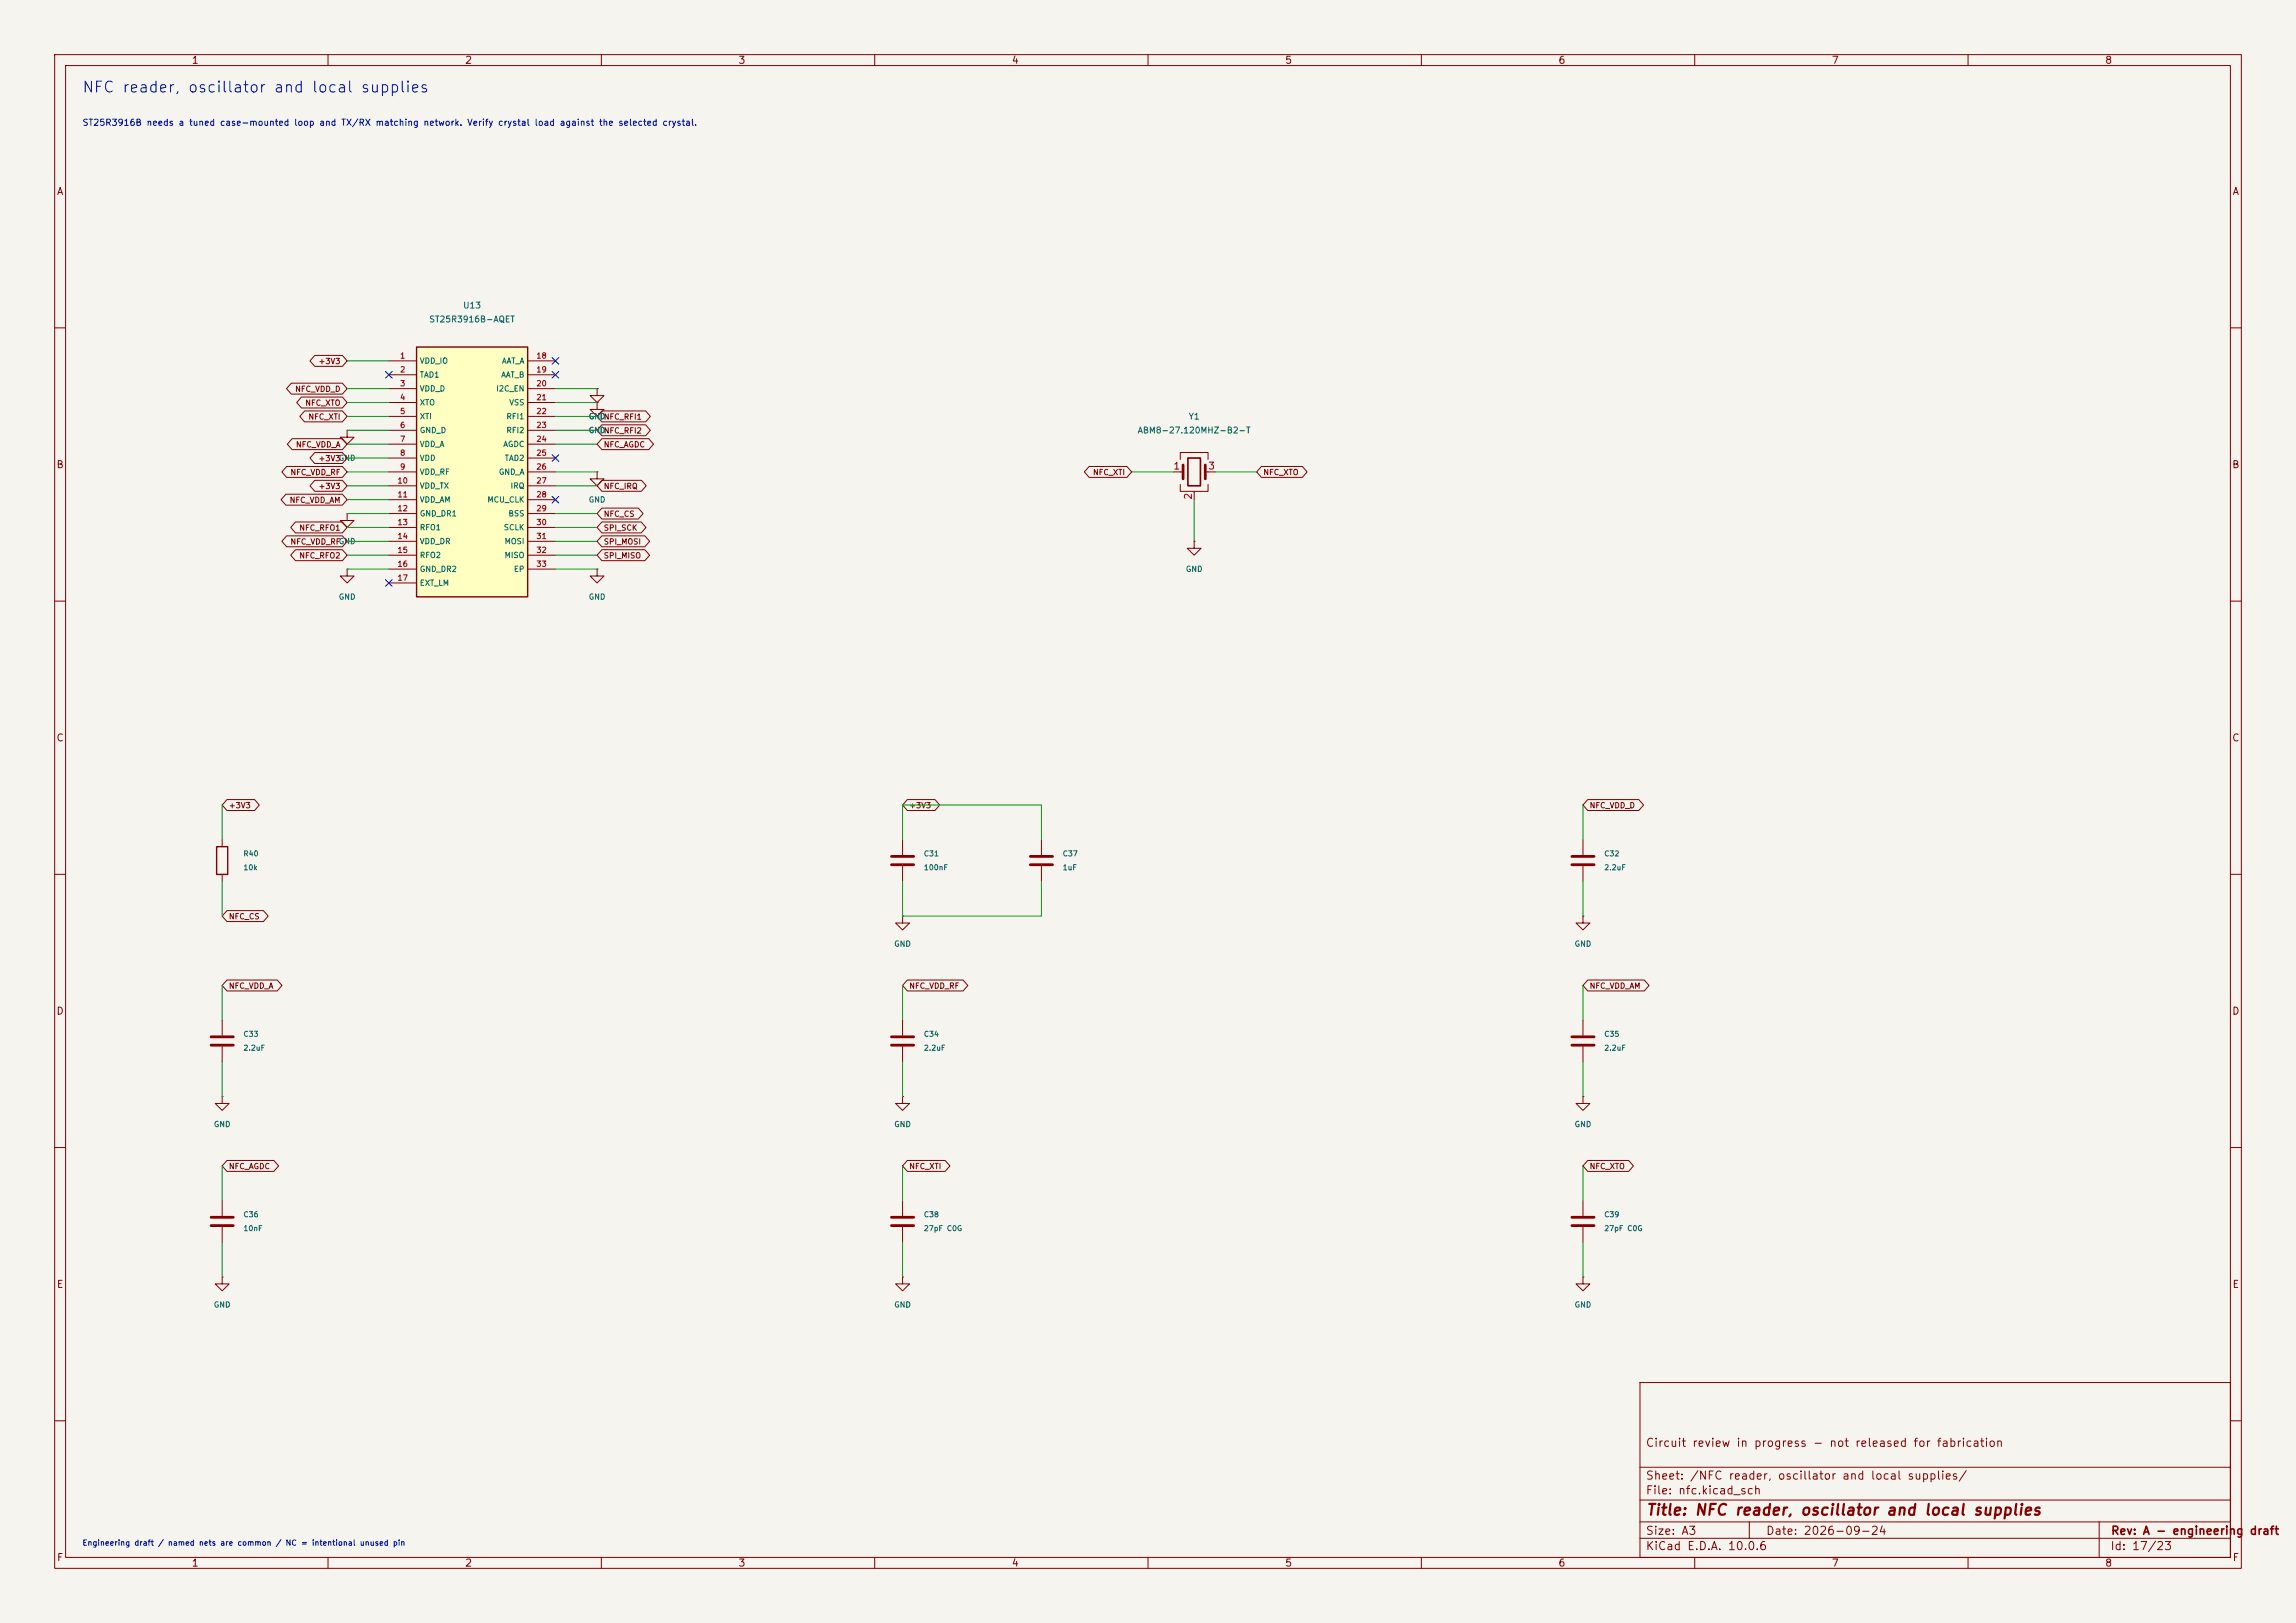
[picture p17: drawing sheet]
(kicad_sch
 (version 20250114)
 (generator "eeschema")
 (paper "A3")
 (title_block
  (title "NFC reader, oscillator and local supplies")
  (date "2026-09-24")
  (rev "A - engineering draft")
  (comment 1 "Circuit review in progress - not released for fabrication"))
 (lib_symbols
  (symbol "Handset:ST25R3916B_AQET"
   (pin_names
    (offset 0.5)) (in_bom yes) (on_board yes)
   (property "Reference" "U" (at 0 0 0) (effects (font (size 1.27 1.27))))
   (property "Value" "ST25R3916B_AQET" (at 0 -2.54 0) (effects (font (size 1.27 1.27))))
   (symbol "ST25R3916B_AQET_0_1"
    (rectangle (start -10.16 22.86) (end 10.16 -22.86) (stroke (width 0.254) (type default)) (fill (type background))))
   (symbol "ST25R3916B_AQET_1_1"
    (pin power_in line (at -15.24 20.32 0) (length 5.08) (name "VDD_IO" (effects (font (size 1 1)))) (number "1" (effects (font (size 1 1)))))
    (pin output line (at -15.24 17.78 0) (length 5.08) (name "TAD1" (effects (font (size 1 1)))) (number "2" (effects (font (size 1 1)))))
    (pin power_out line (at -15.24 15.239999999999998 0) (length 5.08) (name "VDD_D" (effects (font (size 1 1)))) (number "3" (effects (font (size 1 1)))))
    (pin output line (at -15.24 12.7 0) (length 5.08) (name "XTO" (effects (font (size 1 1)))) (number "4" (effects (font (size 1 1)))))
    (pin input line (at -15.24 10.16 0) (length 5.08) (name "XTI" (effects (font (size 1 1)))) (number "5" (effects (font (size 1 1)))))
    (pin power_in line (at -15.24 7.619999999999999 0) (length 5.08) (name "GND_D" (effects (font (size 1 1)))) (number "6" (effects (font (size 1 1)))))
    (pin power_out line (at -15.24 5.079999999999998 0) (length 5.08) (name "VDD_A" (effects (font (size 1 1)))) (number "7" (effects (font (size 1 1)))))
    (pin power_in line (at -15.24 2.539999999999999 0) (length 5.08) (name "VDD" (effects (font (size 1 1)))) (number "8" (effects (font (size 1 1)))))
    (pin power_out line (at -15.24 0.0 0) (length 5.08) (name "VDD_RF" (effects (font (size 1 1)))) (number "9" (effects (font (size 1 1)))))
    (pin power_in line (at -15.24 -2.539999999999999 0) (length 5.08) (name "VDD_TX" (effects (font (size 1 1)))) (number "10" (effects (font (size 1 1)))))
    (pin power_out line (at -15.24 -5.080000000000002 0) (length 5.08) (name "VDD_AM" (effects (font (size 1 1)))) (number "11" (effects (font (size 1 1)))))
    (pin power_in line (at -15.24 -7.620000000000001 0) (length 5.08) (name "GND_DR1" (effects (font (size 1 1)))) (number "12" (effects (font (size 1 1)))))
    (pin output line (at -15.24 -10.160000000000004 0) (length 5.08) (name "RFO1" (effects (font (size 1 1)))) (number "13" (effects (font (size 1 1)))))
    (pin power_in line (at -15.24 -12.700000000000003 0) (length 5.08) (name "VDD_DR" (effects (font (size 1 1)))) (number "14" (effects (font (size 1 1)))))
    (pin output line (at -15.24 -15.240000000000002 0) (length 5.08) (name "RFO2" (effects (font (size 1 1)))) (number "15" (effects (font (size 1 1)))))
    (pin power_in line (at -15.24 -17.78 0) (length 5.08) (name "GND_DR2" (effects (font (size 1 1)))) (number "16" (effects (font (size 1 1)))))
    (pin output line (at -15.24 -20.32 0) (length 5.08) (name "EXT_LM" (effects (font (size 1 1)))) (number "17" (effects (font (size 1 1)))))
    (pin output line (at 15.24 20.32 180) (length 5.08) (name "AAT_A" (effects (font (size 1 1)))) (number "18" (effects (font (size 1 1)))))
    (pin output line (at 15.24 17.78 180) (length 5.08) (name "AAT_B" (effects (font (size 1 1)))) (number "19" (effects (font (size 1 1)))))
    (pin input line (at 15.24 15.239999999999998 180) (length 5.08) (name "I2C_EN" (effects (font (size 1 1)))) (number "20" (effects (font (size 1 1)))))
    (pin power_in line (at 15.24 12.7 180) (length 5.08) (name "VSS" (effects (font (size 1 1)))) (number "21" (effects (font (size 1 1)))))
    (pin input line (at 15.24 10.16 180) (length 5.08) (name "RFI1" (effects (font (size 1 1)))) (number "22" (effects (font (size 1 1)))))
    (pin input line (at 15.24 7.619999999999999 180) (length 5.08) (name "RFI2" (effects (font (size 1 1)))) (number "23" (effects (font (size 1 1)))))
    (pin passive line (at 15.24 5.079999999999998 180) (length 5.08) (name "AGDC" (effects (font (size 1 1)))) (number "24" (effects (font (size 1 1)))))
    (pin passive line (at 15.24 2.539999999999999 180) (length 5.08) (name "TAD2" (effects (font (size 1 1)))) (number "25" (effects (font (size 1 1)))))
    (pin power_in line (at 15.24 0.0 180) (length 5.08) (name "GND_A" (effects (font (size 1 1)))) (number "26" (effects (font (size 1 1)))))
    (pin output line (at 15.24 -2.539999999999999 180) (length 5.08) (name "IRQ" (effects (font (size 1 1)))) (number "27" (effects (font (size 1 1)))))
    (pin output line (at 15.24 -5.080000000000002 180) (length 5.08) (name "MCU_CLK" (effects (font (size 1 1)))) (number "28" (effects (font (size 1 1)))))
    (pin input line (at 15.24 -7.620000000000001 180) (length 5.08) (name "BSS" (effects (font (size 1 1)))) (number "29" (effects (font (size 1 1)))))
    (pin input line (at 15.24 -10.160000000000004 180) (length 5.08) (name "SCLK" (effects (font (size 1 1)))) (number "30" (effects (font (size 1 1)))))
    (pin input line (at 15.24 -12.700000000000003 180) (length 5.08) (name "MOSI" (effects (font (size 1 1)))) (number "31" (effects (font (size 1 1)))))
    (pin tri_state line (at 15.24 -15.240000000000002 180) (length 5.08) (name "MISO" (effects (font (size 1 1)))) (number "32" (effects (font (size 1 1)))))
    (pin power_in line (at 15.24 -17.78 180) (length 5.08) (name "EP" (effects (font (size 1 1)))) (number "33" (effects (font (size 1 1)))))))
  (symbol "Device:Crystal_GND24"
   (pin_names
    (offset 1.016) (hide yes)) (exclude_from_sim no) (in_bom yes) (on_board yes)
   (in_pos_files yes)
   (duplicate_pin_numbers_are_jumpers no)
   (property "Reference" "Y" (at 3.175 5.08 0) (show_name no) (do_not_autoplace no) (effects (font (size 1.27 1.27)) (justify left)))
   (property "Value" "Crystal_GND24" (at 3.175 3.175 0) (show_name no) (do_not_autoplace no) (effects (font (size 1.27 1.27)) (justify left)))
   (property "Footprint" "" (at 0 0 0) (show_name no) (do_not_autoplace no) (hide yes) (effects (font (size 1.27 1.27))))
   (property "Datasheet" "" (at 0 0 0) (show_name no) (do_not_autoplace no) (hide yes) (effects (font (size 1.27 1.27))))
   (property "Description" "Four pin crystal, GND on pins 2 and 4" (at 0 0 0) (show_name no) (do_not_autoplace no) (hide yes) (effects (font (size 1.27 1.27))))
   (property private "KLC_S3.3" "The rectangle is not a symbol body but a graphical element" (at 0 -12.7 0) (show_name yes) (do_not_autoplace no) (hide yes) (effects (font (size 1.27 1.27))))
   (property private "KLC_S4.1" "Some pins are on 50mil grid to make the symbol small" (at 0 -15.24 0) (show_name yes) (do_not_autoplace no) (hide yes) (effects (font (size 1.27 1.27))))
   (symbol "Crystal_GND24_0_1"
    (polyline (pts (xy -2.54 2.286) (xy -2.54 3.556) (xy 2.54 3.556) (xy 2.54 2.286)) (stroke (width 0) (type default)) (fill (type none)))
    (polyline (pts (xy -2.54 0) (xy -2.032 0)) (stroke (width 0) (type default)) (fill (type none)))
    (polyline (pts (xy -2.54 -2.286) (xy -2.54 -3.556) (xy 2.54 -3.556) (xy 2.54 -2.286)) (stroke (width 0) (type default)) (fill (type none)))
    (polyline (pts (xy -2.032 -1.27) (xy -2.032 1.27)) (stroke (width 0.508) (type default)) (fill (type none)))
    (rectangle (start -1.143 2.54) (end 1.143 -2.54) (stroke (width 0.3048) (type default)) (fill (type none)))
    (polyline (pts (xy 0 -3.81) (xy 0 -3.556)) (stroke (width 0) (type default)) (fill (type none)))
    (polyline (pts (xy 2.032 0) (xy 2.54 0)) (stroke (width 0) (type default)) (fill (type none)))
    (polyline (pts (xy 2.032 -1.27) (xy 2.032 1.27)) (stroke (width 0.508) (type default)) (fill (type none))))
   (symbol "Crystal_GND24_1_1"
    (pin passive line (at -3.81 0 0) (length 1.27) (name "1" (effects (font (size 1.27 1.27)))) (number "1" (effects (font (size 1.27 1.27)))))
    (pin passive line (at 0 -5.08 90) (length 1.27) (name "G" (effects (font (size 1.27 1.27)))) (number "2" (effects (font (size 1.27 1.27)))))
    (pin passive line (at 3.81 0 180) (length 1.27) (name "3" (effects (font (size 1.27 1.27)))) (number "3" (effects (font (size 1.27 1.27)))))
    (pin passive line (at 0 -5.08 90) (length 1.27) (hide yes) (name "G" (effects (font (size 1.27 1.27)))) (number "4" (effects (font (size 1.27 1.27))))))
   (embedded_fonts no))
  (symbol "Device:R"
   (pin_numbers (hide yes))
   (pin_names
    (offset 0)) (exclude_from_sim no) (in_bom yes) (on_board yes)
   (in_pos_files yes)
   (duplicate_pin_numbers_are_jumpers no)
   (property "Reference" "R" (at 2.032 0 90) (show_name no) (do_not_autoplace no) (effects (font (size 1.27 1.27))))
   (property "Value" "R" (at 0 0 90) (show_name no) (do_not_autoplace no) (effects (font (size 1.27 1.27))))
   (property "Footprint" "" (at -1.778 0 90) (show_name no) (do_not_autoplace no) (hide yes) (effects (font (size 1.27 1.27))))
   (property "Datasheet" "" (at 0 0 0) (show_name no) (do_not_autoplace no) (hide yes) (effects (font (size 1.27 1.27))))
   (property "Description" "Resistor" (at 0 0 0) (show_name no) (do_not_autoplace no) (hide yes) (effects (font (size 1.27 1.27))))
   (symbol "R_0_1"
    (rectangle (start -1.016 -2.54) (end 1.016 2.54) (stroke (width 0.254) (type default)) (fill (type none))))
   (symbol "R_1_1"
    (pin passive line (at 0 3.81 270) (length 1.27) (name "" (effects (font (size 1.27 1.27)))) (number "1" (effects (font (size 1.27 1.27)))))
    (pin passive line (at 0 -3.81 90) (length 1.27) (name "" (effects (font (size 1.27 1.27)))) (number "2" (effects (font (size 1.27 1.27))))))
   (embedded_fonts no))
  (symbol "Device:C"
   (pin_numbers (hide yes))
   (pin_names
    (offset 0.254)) (exclude_from_sim no) (in_bom yes) (on_board yes)
   (in_pos_files yes)
   (duplicate_pin_numbers_are_jumpers no)
   (property "Reference" "C" (at 0.635 2.54 0) (show_name no) (do_not_autoplace no) (effects (font (size 1.27 1.27)) (justify left)))
   (property "Value" "C" (at 0.635 -2.54 0) (show_name no) (do_not_autoplace no) (effects (font (size 1.27 1.27)) (justify left)))
   (property "Footprint" "" (at 0.9652 -3.81 0) (show_name no) (do_not_autoplace no) (hide yes) (effects (font (size 1.27 1.27))))
   (property "Datasheet" "" (at 0 0 0) (show_name no) (do_not_autoplace no) (hide yes) (effects (font (size 1.27 1.27))))
   (property "Description" "Unpolarized capacitor" (at 0 0 0) (show_name no) (do_not_autoplace no) (hide yes) (effects (font (size 1.27 1.27))))
   (symbol "C_0_1"
    (polyline (pts (xy -2.032 0.762) (xy 2.032 0.762)) (stroke (width 0.508) (type default)) (fill (type none)))
    (polyline (pts (xy -2.032 -0.762) (xy 2.032 -0.762)) (stroke (width 0.508) (type default)) (fill (type none))))
   (symbol "C_1_1"
    (pin passive line (at 0 3.81 270) (length 2.794) (name "" (effects (font (size 1.27 1.27)))) (number "1" (effects (font (size 1.27 1.27)))))
    (pin passive line (at 0 -3.81 90) (length 2.794) (name "" (effects (font (size 1.27 1.27)))) (number "2" (effects (font (size 1.27 1.27))))))
   (embedded_fonts no))
  (symbol "power:GND"
   (power global)
   (pin_numbers (hide yes))
   (pin_names
    (offset 0) (hide yes)) (exclude_from_sim no) (in_bom yes) (on_board yes)
   (in_pos_files yes)
   (duplicate_pin_numbers_are_jumpers no)
   (property "Reference" "#PWR" (at 0 -6.35 0) (show_name no) (do_not_autoplace no) (hide yes) (effects (font (size 1.27 1.27))))
   (property "Value" "GND" (at 0 -3.81 0) (show_name no) (do_not_autoplace no) (effects (font (size 1.27 1.27))))
   (property "Footprint" "" (at 0 0 0) (show_name no) (do_not_autoplace no) (hide yes) (effects (font (size 1.27 1.27))))
   (property "Datasheet" "" (at 0 0 0) (show_name no) (do_not_autoplace no) (hide yes) (effects (font (size 1.27 1.27))))
   (property "Description" "Power symbol creates a global label with name \"GND\" , ground" (at 0 0 0) (show_name no) (do_not_autoplace no) (hide yes) (effects (font (size 1.27 1.27))))
   (symbol "GND_0_1"
    (polyline (pts (xy 0 0) (xy 0 -1.27) (xy 1.27 -1.27) (xy 0 -2.54) (xy -1.27 -1.27) (xy 0 -1.27)) (stroke (width 0) (type default)) (fill (type none))))
   (symbol "GND_1_1"
    (pin power_in line (at 0 0 270) (length 0) (name "" (effects (font (size 1.27 1.27)))) (number "1" (effects (font (size 1.27 1.27))))))
   (embedded_fonts no)))
 (text "NFC reader, oscillator and local supplies" (at 15 15 0) (effects (font (size 2 2)) (justify left top)))
 (text "ST25R3916B needs a tuned case-mounted loop and TX/RX matching network. Verify crystal load against the selected crystal." (at 15 22 0) (effects (font (size 1.15 1.15)) (justify left top)))
 (text "Engineering draft / named nets are common / NC = intentional unused pin" (at 15 282 0) (effects (font (size 1 1)) (justify left top)))
 (symbol
  (lib_id "Handset:ST25R3916B_AQET") (at 86.36 86.36 0) (unit 1) (in_bom yes) (on_board yes) (dnp no)
  (property "Reference" "U13" (at 86.36 55.88 0) (effects (font (size 1.1 1.1))))
  (property "Value" "ST25R3916B-AQET" (at 86.36 58.42 0) (effects (font (size 1.1 1.1))))
  (property "Footprint" "Package_DFN_QFN:VQFN-32-1EP_5x5mm_P0.5mm_EP3.5x3.5mm" (at 86.36 86.36 0) (effects (font (size 1.27 1.27)) (hide yes))) (pin "1") (pin "2") (pin "3") (pin "4") (pin "5") (pin "6") (pin "7") (pin "8") (pin "9") (pin "10") (pin "11") (pin "12") (pin "13") (pin "14") (pin "15") (pin "16") (pin "17") (pin "18") (pin "19") (pin "20") (pin "21") (pin "22") (pin "23") (pin "24") (pin "25") (pin "26") (pin "27") (pin "28") (pin "29") (pin "30") (pin "31") (pin "32") (pin "33"))
 (symbol
  (lib_id "Device:Crystal_GND24") (at 218.44 86.36 0) (unit 1) (in_bom yes) (on_board yes) (dnp no)
  (property "Reference" "Y1" (at 218.44 76.2 0) (effects (font (size 1.1 1.1))))
  (property "Value" "ABM8-27.120MHZ-B2-T" (at 218.44 78.74 0) (effects (font (size 1.1 1.1))))
  (property "Footprint" "Crystal:Crystal_SMD_3225-4Pin_3.2x2.5mm" (at 218.44 86.36 0) (effects (font (size 1.27 1.27)) (hide yes))) (pin "1") (pin "2") (pin "3") (pin "4"))
 (symbol
  (lib_id "Device:R") (at 40.64 157.48 0) (unit 1) (in_bom yes) (on_board yes) (dnp no)
  (property "Reference" "R40" (at 44.45 156.20999999999998 0) (effects (font (size 0.95 0.95)) (justify left)))
  (property "Value" "10k" (at 44.45 158.75 0) (effects (font (size 0.95 0.95)) (justify left)))
  (property "Footprint" "Resistor_SMD:R_0402_1005Metric" (at 40.64 157.48 0) (effects (font (size 1.27 1.27)) (hide yes))) (pin "1") (pin "2"))
 (wire (pts (xy 40.6400 153.6700) (xy 40.6400 147.3200)) (stroke (width 0) (type default)))
 (wire (pts (xy 40.6400 161.2900) (xy 40.6400 167.6400)) (stroke (width 0) (type default)))
 (global_label "+3V3"
  (shape bidirectional) (at 40.64 147.32 0) (effects (font (size 1 1)) (justify left)))
 (global_label "NFC_CS"
  (shape bidirectional) (at 40.64 167.64 0) (effects (font (size 1 1)) (justify left)))
 (symbol
  (lib_id "Device:C") (at 165.1 157.48 0) (unit 1) (in_bom yes) (on_board yes) (dnp no)
  (property "Reference" "C31" (at 168.91 156.20999999999998 0) (effects (font (size 0.95 0.95)) (justify left)))
  (property "Value" "100nF" (at 168.91 158.75 0) (effects (font (size 0.95 0.95)) (justify left)))
  (property "Footprint" "Capacitor_SMD:C_0402_1005Metric" (at 165.1 157.48 0) (effects (font (size 1.27 1.27)) (hide yes))) (pin "1") (pin "2"))
 (wire (pts (xy 165.1000 153.6700) (xy 165.1000 147.3200)) (stroke (width 0) (type default)))
 (wire (pts (xy 165.1000 161.2900) (xy 165.1000 167.6400)) (stroke (width 0) (type default)))
 (symbol
  (lib_id "Device:C") (at 190.5 157.48 0) (unit 1) (in_bom yes) (on_board yes) (dnp no)
  (property "Reference" "C37" (at 194.31 156.20999999999998 0) (effects (font (size 0.95 0.95)) (justify left)))
  (property "Value" "1uF" (at 194.31 158.75 0) (effects (font (size 0.95 0.95)) (justify left)))
  (property "Footprint" "Capacitor_SMD:C_0402_1005Metric" (at 190.5 157.48 0) (effects (font (size 1.27 1.27)) (hide yes))) (pin "1") (pin "2"))
 (wire (pts (xy 190.5000 153.6700) (xy 190.5000 147.3200)) (stroke (width 0) (type default)))
 (wire (pts (xy 190.5000 161.2900) (xy 190.5000 167.6400)) (stroke (width 0) (type default)))
 (wire (pts (xy 165.1000 147.3200) (xy 190.5000 147.3200)) (stroke (width 0) (type default)))
 (wire (pts (xy 165.1000 167.6400) (xy 190.5000 167.6400)) (stroke (width 0) (type default)))
 (global_label "+3V3"
  (shape bidirectional) (at 165.1 147.32 0) (effects (font (size 1 1)) (justify left)))
 (symbol
  (lib_id "power:GND") (at 165.1 167.64 0) (unit 1) (in_bom yes) (on_board yes) (dnp no)
  (property "Reference" "#PWR17014" (at 165.1 167.64 0) (effects (font (size 1 1)) (hide yes)))
  (property "Value" "GND" (at 165.1 172.72 0) (effects (font (size 1 1)))) (pin "1"))
 (symbol
  (lib_id "Device:C") (at 289.56 157.48 0) (unit 1) (in_bom yes) (on_board yes) (dnp no)
  (property "Reference" "C32" (at 293.37 156.20999999999998 0) (effects (font (size 0.95 0.95)) (justify left)))
  (property "Value" "2.2uF" (at 293.37 158.75 0) (effects (font (size 0.95 0.95)) (justify left)))
  (property "Footprint" "Capacitor_SMD:C_0603_1608Metric" (at 289.56 157.48 0) (effects (font (size 1.27 1.27)) (hide yes))) (pin "1") (pin "2"))
 (wire (pts (xy 289.5600 153.6700) (xy 289.5600 147.3200)) (stroke (width 0) (type default)))
 (wire (pts (xy 289.5600 161.2900) (xy 289.5600 167.6400)) (stroke (width 0) (type default)))
 (global_label "NFC_VDD_D"
  (shape bidirectional) (at 289.56 147.32 0) (effects (font (size 1 1)) (justify left)))
 (symbol
  (lib_id "power:GND") (at 289.56 167.64 0) (unit 1) (in_bom yes) (on_board yes) (dnp no)
  (property "Reference" "#PWR17019" (at 289.56 167.64 0) (effects (font (size 1 1)) (hide yes)))
  (property "Value" "GND" (at 289.56 172.72 0) (effects (font (size 1 1)))) (pin "1"))
 (symbol
  (lib_id "Device:C") (at 40.64 190.5 0) (unit 1) (in_bom yes) (on_board yes) (dnp no)
  (property "Reference" "C33" (at 44.45 189.23 0) (effects (font (size 0.95 0.95)) (justify left)))
  (property "Value" "2.2uF" (at 44.45 191.77 0) (effects (font (size 0.95 0.95)) (justify left)))
  (property "Footprint" "Capacitor_SMD:C_0603_1608Metric" (at 40.64 190.5 0) (effects (font (size 1.27 1.27)) (hide yes))) (pin "1") (pin "2"))
 (wire (pts (xy 40.6400 186.6900) (xy 40.6400 180.3400)) (stroke (width 0) (type default)))
 (wire (pts (xy 40.6400 194.3100) (xy 40.6400 200.6600)) (stroke (width 0) (type default)))
 (global_label "NFC_VDD_A"
  (shape bidirectional) (at 40.64 180.34 0) (effects (font (size 1 1)) (justify left)))
 (symbol
  (lib_id "power:GND") (at 40.64 200.66 0) (unit 1) (in_bom yes) (on_board yes) (dnp no)
  (property "Reference" "#PWR17024" (at 40.64 200.66 0) (effects (font (size 1 1)) (hide yes)))
  (property "Value" "GND" (at 40.64 205.74 0) (effects (font (size 1 1)))) (pin "1"))
 (symbol
  (lib_id "Device:C") (at 165.1 190.5 0) (unit 1) (in_bom yes) (on_board yes) (dnp no)
  (property "Reference" "C34" (at 168.91 189.23 0) (effects (font (size 0.95 0.95)) (justify left)))
  (property "Value" "2.2uF" (at 168.91 191.77 0) (effects (font (size 0.95 0.95)) (justify left)))
  (property "Footprint" "Capacitor_SMD:C_0603_1608Metric" (at 165.1 190.5 0) (effects (font (size 1.27 1.27)) (hide yes))) (pin "1") (pin "2"))
 (wire (pts (xy 165.1000 186.6900) (xy 165.1000 180.3400)) (stroke (width 0) (type default)))
 (wire (pts (xy 165.1000 194.3100) (xy 165.1000 200.6600)) (stroke (width 0) (type default)))
 (global_label "NFC_VDD_RF"
  (shape bidirectional) (at 165.1 180.34 0) (effects (font (size 1 1)) (justify left)))
 (symbol
  (lib_id "power:GND") (at 165.1 200.66 0) (unit 1) (in_bom yes) (on_board yes) (dnp no)
  (property "Reference" "#PWR17029" (at 165.1 200.66 0) (effects (font (size 1 1)) (hide yes)))
  (property "Value" "GND" (at 165.1 205.74 0) (effects (font (size 1 1)))) (pin "1"))
 (symbol
  (lib_id "Device:C") (at 289.56 190.5 0) (unit 1) (in_bom yes) (on_board yes) (dnp no)
  (property "Reference" "C35" (at 293.37 189.23 0) (effects (font (size 0.95 0.95)) (justify left)))
  (property "Value" "2.2uF" (at 293.37 191.77 0) (effects (font (size 0.95 0.95)) (justify left)))
  (property "Footprint" "Capacitor_SMD:C_0603_1608Metric" (at 289.56 190.5 0) (effects (font (size 1.27 1.27)) (hide yes))) (pin "1") (pin "2"))
 (wire (pts (xy 289.5600 186.6900) (xy 289.5600 180.3400)) (stroke (width 0) (type default)))
 (wire (pts (xy 289.5600 194.3100) (xy 289.5600 200.6600)) (stroke (width 0) (type default)))
 (global_label "NFC_VDD_AM"
  (shape bidirectional) (at 289.56 180.34 0) (effects (font (size 1 1)) (justify left)))
 (symbol
  (lib_id "power:GND") (at 289.56 200.66 0) (unit 1) (in_bom yes) (on_board yes) (dnp no)
  (property "Reference" "#PWR17034" (at 289.56 200.66 0) (effects (font (size 1 1)) (hide yes)))
  (property "Value" "GND" (at 289.56 205.74 0) (effects (font (size 1 1)))) (pin "1"))
 (symbol
  (lib_id "Device:C") (at 40.64 223.51999999999998 0) (unit 1) (in_bom yes) (on_board yes) (dnp no)
  (property "Reference" "C36" (at 44.45 222.24999999999997 0) (effects (font (size 0.95 0.95)) (justify left)))
  (property "Value" "10nF" (at 44.45 224.79 0) (effects (font (size 0.95 0.95)) (justify left)))
  (property "Footprint" "Capacitor_SMD:C_0402_1005Metric" (at 40.64 223.51999999999998 0) (effects (font (size 1.27 1.27)) (hide yes))) (pin "1") (pin "2"))
 (wire (pts (xy 40.6400 219.7100) (xy 40.6400 213.3600)) (stroke (width 0) (type default)))
 (wire (pts (xy 40.6400 227.3300) (xy 40.6400 233.6800)) (stroke (width 0) (type default)))
 (global_label "NFC_AGDC"
  (shape bidirectional) (at 40.64 213.35999999999999 0) (effects (font (size 1 1)) (justify left)))
 (symbol
  (lib_id "power:GND") (at 40.64 233.67999999999998 0) (unit 1) (in_bom yes) (on_board yes) (dnp no)
  (property "Reference" "#PWR17039" (at 40.64 233.67999999999998 0) (effects (font (size 1 1)) (hide yes)))
  (property "Value" "GND" (at 40.64 238.76 0) (effects (font (size 1 1)))) (pin "1"))
 (symbol
  (lib_id "Device:C") (at 165.1 223.51999999999998 0) (unit 1) (in_bom yes) (on_board yes) (dnp no)
  (property "Reference" "C38" (at 168.91 222.24999999999997 0) (effects (font (size 0.95 0.95)) (justify left)))
  (property "Value" "27pF C0G" (at 168.91 224.79 0) (effects (font (size 0.95 0.95)) (justify left)))
  (property "Footprint" "Capacitor_SMD:C_0402_1005Metric" (at 165.1 223.51999999999998 0) (effects (font (size 1.27 1.27)) (hide yes))) (pin "1") (pin "2"))
 (wire (pts (xy 165.1000 219.7100) (xy 165.1000 213.3600)) (stroke (width 0) (type default)))
 (wire (pts (xy 165.1000 227.3300) (xy 165.1000 233.6800)) (stroke (width 0) (type default)))
 (global_label "NFC_XTI"
  (shape bidirectional) (at 165.1 213.35999999999999 0) (effects (font (size 1 1)) (justify left)))
 (symbol
  (lib_id "power:GND") (at 165.1 233.67999999999998 0) (unit 1) (in_bom yes) (on_board yes) (dnp no)
  (property "Reference" "#PWR17044" (at 165.1 233.67999999999998 0) (effects (font (size 1 1)) (hide yes)))
  (property "Value" "GND" (at 165.1 238.76 0) (effects (font (size 1 1)))) (pin "1"))
 (symbol
  (lib_id "Device:C") (at 289.56 223.51999999999998 0) (unit 1) (in_bom yes) (on_board yes) (dnp no)
  (property "Reference" "C39" (at 293.37 222.24999999999997 0) (effects (font (size 0.95 0.95)) (justify left)))
  (property "Value" "27pF C0G" (at 293.37 224.79 0) (effects (font (size 0.95 0.95)) (justify left)))
  (property "Footprint" "Capacitor_SMD:C_0402_1005Metric" (at 289.56 223.51999999999998 0) (effects (font (size 1.27 1.27)) (hide yes))) (pin "1") (pin "2"))
 (wire (pts (xy 289.5600 219.7100) (xy 289.5600 213.3600)) (stroke (width 0) (type default)))
 (wire (pts (xy 289.5600 227.3300) (xy 289.5600 233.6800)) (stroke (width 0) (type default)))
 (global_label "NFC_XTO"
  (shape bidirectional) (at 289.56 213.35999999999999 0) (effects (font (size 1 1)) (justify left)))
 (symbol
  (lib_id "power:GND") (at 289.56 233.67999999999998 0) (unit 1) (in_bom yes) (on_board yes) (dnp no)
  (property "Reference" "#PWR17049" (at 289.56 233.67999999999998 0) (effects (font (size 1 1)) (hide yes)))
  (property "Value" "GND" (at 289.56 238.76 0) (effects (font (size 1 1)))) (pin "1"))
 (wire (pts (xy 71.1200 66.0400) (xy 63.5000 66.0400)) (stroke (width 0) (type default)))
 (global_label "+3V3"
  (shape bidirectional) (at 63.5 66.04 0.0) (effects (font (size 1 1)) (justify right)))
 (no_connect (at 71.12 68.58))
 (wire (pts (xy 71.1200 71.1200) (xy 63.5000 71.1200)) (stroke (width 0) (type default)))
 (global_label "NFC_VDD_D"
  (shape bidirectional) (at 63.5 71.12 0.0) (effects (font (size 1 1)) (justify right)))
 (wire (pts (xy 71.1200 73.6600) (xy 63.5000 73.6600)) (stroke (width 0) (type default)))
 (global_label "NFC_XTO"
  (shape bidirectional) (at 63.5 73.66 0.0) (effects (font (size 1 1)) (justify right)))
 (wire (pts (xy 71.1200 76.2000) (xy 63.5000 76.2000)) (stroke (width 0) (type default)))
 (global_label "NFC_XTI"
  (shape bidirectional) (at 63.5 76.2 0.0) (effects (font (size 1 1)) (justify right)))
 (wire (pts (xy 71.1200 78.7400) (xy 63.5000 78.7400)) (stroke (width 0) (type default)))
 (symbol
  (lib_id "power:GND") (at 63.5 78.74 0) (unit 1) (in_bom yes) (on_board yes) (dnp no)
  (property "Reference" "#PWR17061" (at 63.5 78.74 0) (effects (font (size 1 1)) (hide yes)))
  (property "Value" "GND" (at 63.5 83.82 0) (effects (font (size 1 1)))) (pin "1"))
 (wire (pts (xy 71.1200 81.2800) (xy 63.5000 81.2800)) (stroke (width 0) (type default)))
 (global_label "NFC_VDD_A"
  (shape bidirectional) (at 63.5 81.28 0.0) (effects (font (size 1 1)) (justify right)))
 (wire (pts (xy 71.1200 83.8200) (xy 63.5000 83.8200)) (stroke (width 0) (type default)))
 (global_label "+3V3"
  (shape bidirectional) (at 63.5 83.82 0.0) (effects (font (size 1 1)) (justify right)))
 (wire (pts (xy 71.1200 86.3600) (xy 63.5000 86.3600)) (stroke (width 0) (type default)))
 (global_label "NFC_VDD_RF"
  (shape bidirectional) (at 63.5 86.36 0.0) (effects (font (size 1 1)) (justify right)))
 (wire (pts (xy 71.1200 88.9000) (xy 63.5000 88.9000)) (stroke (width 0) (type default)))
 (global_label "+3V3"
  (shape bidirectional) (at 63.5 88.9 0.0) (effects (font (size 1 1)) (justify right)))
 (wire (pts (xy 71.1200 91.4400) (xy 63.5000 91.4400)) (stroke (width 0) (type default)))
 (global_label "NFC_VDD_AM"
  (shape bidirectional) (at 63.5 91.44 0.0) (effects (font (size 1 1)) (justify right)))
 (wire (pts (xy 71.1200 93.9800) (xy 63.5000 93.9800)) (stroke (width 0) (type default)))
 (symbol
  (lib_id "power:GND") (at 63.5 93.98 0) (unit 1) (in_bom yes) (on_board yes) (dnp no)
  (property "Reference" "#PWR17074" (at 63.5 93.98 0) (effects (font (size 1 1)) (hide yes)))
  (property "Value" "GND" (at 63.5 99.06 0) (effects (font (size 1 1)))) (pin "1"))
 (wire (pts (xy 71.1200 96.5200) (xy 63.5000 96.5200)) (stroke (width 0) (type default)))
 (global_label "NFC_RFO1"
  (shape bidirectional) (at 63.5 96.52 0.0) (effects (font (size 1 1)) (justify right)))
 (wire (pts (xy 71.1200 99.0600) (xy 63.5000 99.0600)) (stroke (width 0) (type default)))
 (global_label "NFC_VDD_RF"
  (shape bidirectional) (at 63.5 99.06 0.0) (effects (font (size 1 1)) (justify right)))
 (wire (pts (xy 71.1200 101.6000) (xy 63.5000 101.6000)) (stroke (width 0) (type default)))
 (global_label "NFC_RFO2"
  (shape bidirectional) (at 63.5 101.6 0.0) (effects (font (size 1 1)) (justify right)))
 (wire (pts (xy 71.1200 104.1400) (xy 63.5000 104.1400)) (stroke (width 0) (type default)))
 (symbol
  (lib_id "power:GND") (at 63.5 104.14 0) (unit 1) (in_bom yes) (on_board yes) (dnp no)
  (property "Reference" "#PWR17083" (at 63.5 104.14 0) (effects (font (size 1 1)) (hide yes)))
  (property "Value" "GND" (at 63.5 109.22 0) (effects (font (size 1 1)))) (pin "1"))
 (no_connect (at 71.12 106.68))
 (no_connect (at 101.6 66.04))
 (no_connect (at 101.6 68.58))
 (wire (pts (xy 101.6000 71.1200) (xy 109.2200 71.1200)) (stroke (width 0) (type default)))
 (symbol
  (lib_id "power:GND") (at 109.22 71.12 0) (unit 1) (in_bom yes) (on_board yes) (dnp no)
  (property "Reference" "#PWR17089" (at 109.22 71.12 0) (effects (font (size 1 1)) (hide yes)))
  (property "Value" "GND" (at 109.22 76.2 0) (effects (font (size 1 1)))) (pin "1"))
 (wire (pts (xy 101.6000 73.6600) (xy 109.2200 73.6600)) (stroke (width 0) (type default)))
 (symbol
  (lib_id "power:GND") (at 109.22 73.66 0) (unit 1) (in_bom yes) (on_board yes) (dnp no)
  (property "Reference" "#PWR17092" (at 109.22 73.66 0) (effects (font (size 1 1)) (hide yes)))
  (property "Value" "GND" (at 109.22 78.74 0) (effects (font (size 1 1)))) (pin "1"))
 (wire (pts (xy 101.6000 76.2000) (xy 109.2200 76.2000)) (stroke (width 0) (type default)))
 (global_label "NFC_RFI1"
  (shape bidirectional) (at 109.22 76.2 180.0) (effects (font (size 1 1)) (justify left)))
 (wire (pts (xy 101.6000 78.7400) (xy 109.2200 78.7400)) (stroke (width 0) (type default)))
 (global_label "NFC_RFI2"
  (shape bidirectional) (at 109.22 78.74 180.0) (effects (font (size 1 1)) (justify left)))
 (wire (pts (xy 101.6000 81.2800) (xy 109.2200 81.2800)) (stroke (width 0) (type default)))
 (global_label "NFC_AGDC"
  (shape bidirectional) (at 109.22 81.28 180.0) (effects (font (size 1 1)) (justify left)))
 (no_connect (at 101.6 83.82))
 (wire (pts (xy 101.6000 86.3600) (xy 109.2200 86.3600)) (stroke (width 0) (type default)))
 (symbol
  (lib_id "power:GND") (at 109.22 86.36 0) (unit 1) (in_bom yes) (on_board yes) (dnp no)
  (property "Reference" "#PWR17102" (at 109.22 86.36 0) (effects (font (size 1 1)) (hide yes)))
  (property "Value" "GND" (at 109.22 91.44 0) (effects (font (size 1 1)))) (pin "1"))
 (wire (pts (xy 101.6000 88.9000) (xy 109.2200 88.9000)) (stroke (width 0) (type default)))
 (global_label "NFC_IRQ"
  (shape bidirectional) (at 109.22 88.9 180.0) (effects (font (size 1 1)) (justify left)))
 (no_connect (at 101.6 91.44))
 (wire (pts (xy 101.6000 93.9800) (xy 109.2200 93.9800)) (stroke (width 0) (type default)))
 (global_label "NFC_CS"
  (shape bidirectional) (at 109.22 93.98 180.0) (effects (font (size 1 1)) (justify left)))
 (wire (pts (xy 101.6000 96.5200) (xy 109.2200 96.5200)) (stroke (width 0) (type default)))
 (global_label "SPI_SCK"
  (shape bidirectional) (at 109.22 96.52 180.0) (effects (font (size 1 1)) (justify left)))
 (wire (pts (xy 101.6000 99.0600) (xy 109.2200 99.0600)) (stroke (width 0) (type default)))
 (global_label "SPI_MOSI"
  (shape bidirectional) (at 109.22 99.06 180.0) (effects (font (size 1 1)) (justify left)))
 (wire (pts (xy 101.6000 101.6000) (xy 109.2200 101.6000)) (stroke (width 0) (type default)))
 (global_label "SPI_MISO"
  (shape bidirectional) (at 109.22 101.6 180.0) (effects (font (size 1 1)) (justify left)))
 (wire (pts (xy 101.6000 104.1400) (xy 109.2200 104.1400)) (stroke (width 0) (type default)))
 (symbol
  (lib_id "power:GND") (at 109.22 104.14 0) (unit 1) (in_bom yes) (on_board yes) (dnp no)
  (property "Reference" "#PWR17116" (at 109.22 104.14 0) (effects (font (size 1 1)) (hide yes)))
  (property "Value" "GND" (at 109.22 109.22 0) (effects (font (size 1 1)))) (pin "1"))
 (wire (pts (xy 214.6300 86.3600) (xy 207.0100 86.3600)) (stroke (width 0) (type default)))
 (global_label "NFC_XTI"
  (shape bidirectional) (at 207.01 86.36 0.0) (effects (font (size 1 1)) (justify right)))
 (wire (pts (xy 218.4400 91.4400) (xy 218.4400 99.0600)) (stroke (width 0) (type default)))
 (symbol
  (lib_id "power:GND") (at 218.44 99.06 0) (unit 1) (in_bom yes) (on_board yes) (dnp no)
  (property "Reference" "#PWR17121" (at 218.44 99.06 0) (effects (font (size 1 1)) (hide yes)))
  (property "Value" "GND" (at 218.44 104.14 0) (effects (font (size 1 1)))) (pin "1"))
 (wire (pts (xy 222.2500 86.3600) (xy 229.8700 86.3600)) (stroke (width 0) (type default)))
 (global_label "NFC_XTO"
  (shape bidirectional) (at 229.87 86.36 180.0) (effects (font (size 1 1)) (justify left))))
